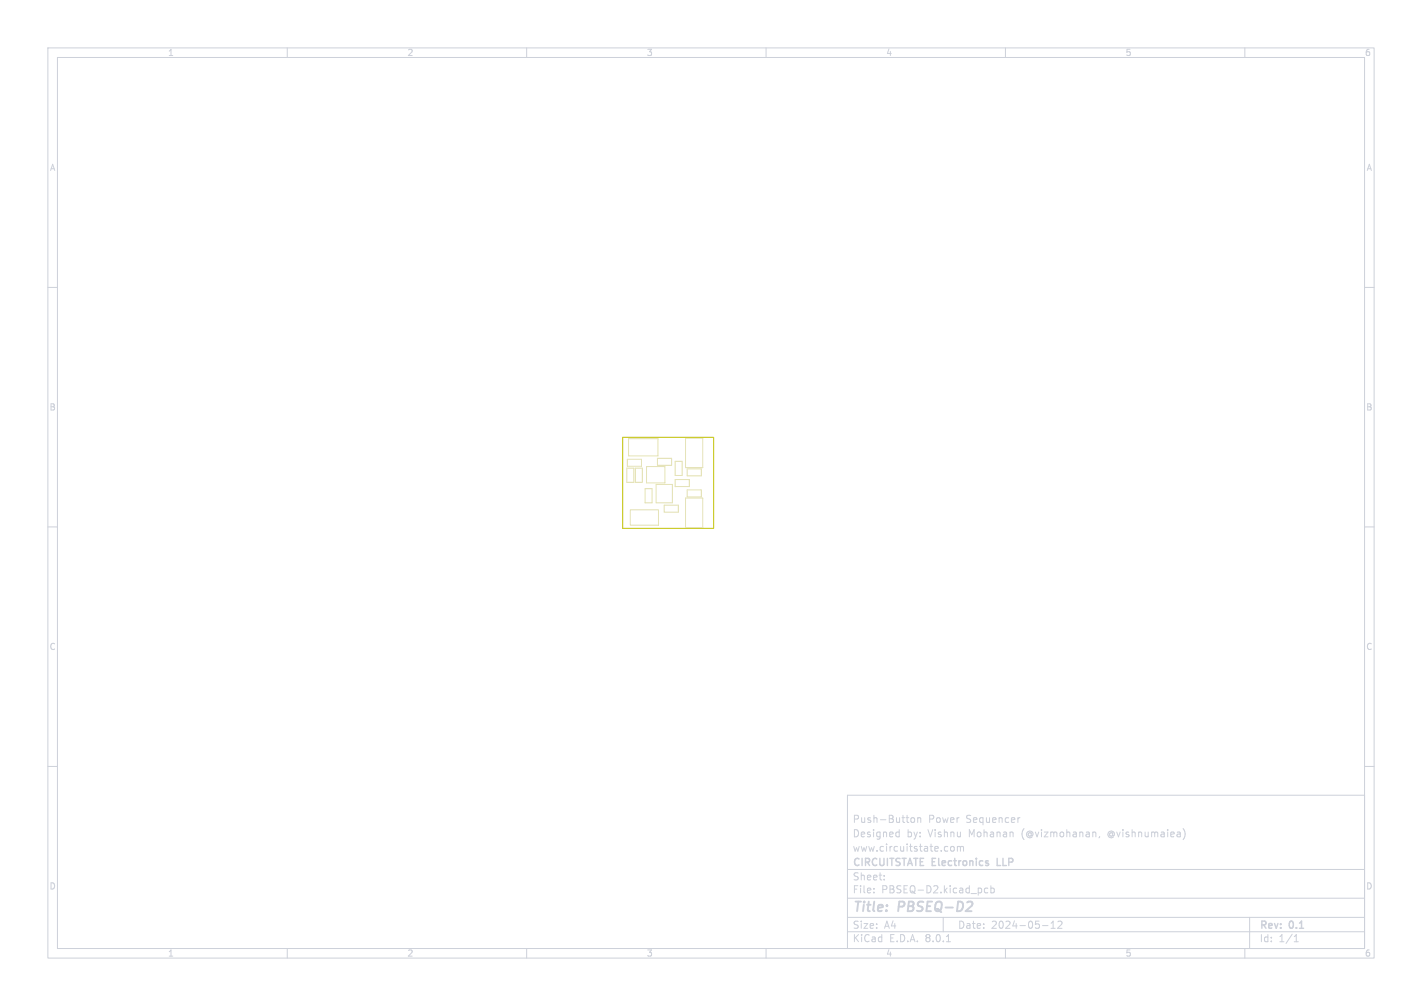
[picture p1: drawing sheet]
<svg xmlns="http://www.w3.org/2000/svg" width="297mm" height="210mm" viewBox="0 0 297 210" stroke-linecap="round" stroke-linejoin="round" font-family="sans-serif">
<defs><g id="words">
<g font-size="2.8" fill="#cdd1da">
<text x="178" y="190.9">Title:</text>
<text x="187.7" y="190.9">PBSEQ-D2</text>
</g>
<g font-size="2.1" fill="#cdd1da">
<text x="178" y="172">Push-Button</text>
<text x="193.9" y="172">Power</text>
<text x="201.8" y="172">Sequencer</text>
<text x="178" y="178">www.circuitstate.com</text>
<text x="178" y="175">Designed</text>
<text x="189.4" y="175">by:</text>
<text x="193.9" y="175">Vishnu</text>
<text x="202.5" y="175">Mohanan</text>
<text x="213.6" y="175">(@vizmohanan,</text>
<text x="231.8" y="175">@vishnumaiea)</text>
<text x="178" y="184">Sheet:</text>
<text x="178" y="181.2">CIRCUITSTATE Electronics</text>
<text x="208.9" y="181.2">LLP</text>
<text x="178" y="186.7">File:</text>
<text x="184.1" y="186.7">PBSEQ-D2.kicad_pcb</text>
<text x="178" y="196.9">KiCad</text>
<text x="178" y="194.1">Size:</text>
<text x="184.7" y="194.1">A4</text>
<text x="185.7" y="196.9">E.D.A.</text>
<text x="193.3" y="196.9">8.0.1</text>
<text x="200" y="194.1">Date:</text>
<text x="207" y="194.1">2024-05-12</text>
<text x="263" y="194.3">Rev:</text>
<text x="263" y="196.9">Id:</text>
<text x="267.1" y="196.9">1/1</text>
<text x="269.4" y="194.3">0.1</text>
</g>
<g font-size="1.8" fill="#cdd1da">
<text x="35" y="11.9">1</text>
<text x="85" y="11.9">2</text>
<text x="135" y="11.9">3</text>
<text x="185" y="11.9">4</text>
<text x="235" y="11.9">5</text>
<text x="285" y="11.9">6</text>
<text x="10.3" y="35.9">A</text>
<text x="285.4" y="35.9">A</text>
<text x="10.3" y="85.9">B</text>
<text x="285.3" y="85.9">B</text>
<text x="10.3" y="135.9">C</text>
<text x="285.3" y="135.9">C</text>
<text x="10.3" y="185.9">D</text>
<text x="285.3" y="185.9">D</text>
<text x="35" y="199.9">1</text>
<text x="85" y="199.9">2</text>
<text x="135" y="199.9">3</text>
<text x="185" y="199.9">4</text>
<text x="235" y="199.9">5</text>
<text x="285" y="199.9">6</text>
</g>
</g></defs>
<g fill="none" stroke="#cdd1da" stroke-width=".21">
<path d="M10 10h277v190h-277zM12 12h273v186h-273zM60 10v2M110 10v2M160 10v2M210 10v2M260 10v2M10 60h2M285 60h2M10 110h2M285 110h2M10 160h2"/>
<path d="M285 160h2M177 166h108v32h-108zM187.4 173.7l.4 .1M187.8 173.2v1.5M187.8 174.6l-.4 .1M190.3 170.8l.2-.1 .5 .1v.6l-.1 .2-.4 .1-.2-.1zM191.7 170.8l.2-.1 .3 .1 .1 .9M191.7 170.7v1M198.6 176.8l.2-.1 .4 .1 .1 .6-.1 .2-.4 .1-.2-.1zM200 176.8l.4-.1 .2 .2M200 176.7v1M200.6 176.9l.2-.2 .4 .1v.9"/>
<path d="M200.6 176.9v.8M213 170.7l-.4 .3M228.7 173.7l.2 .2v.8M229.7 174.6l-.2 .3M247.1 173a1.72 1.72 0 0 1 0 2.3M60 198v2M110 198v2M160 198v2M177 194.5h108M177 191.5h108M177 187.5h108M177 181.5h108"/>
<path d="M182.5 186.3v.1M182.5 185.5v.1M184.7 183.6v.1M184.7 182.8v.1M197 191.5v3M197.7 196.6h.8M206.3 185.5l-.4-.1-.3 .3 .1 .6h.6M207 185.5l.4-.1 .3 .3-.2 .6h-.5M207 184.9v1.5M210 198v2M217.7 193.2h1.2M219.5 193.8h.9"/>
<path d="M219.5 192.7l.5-.4v1.5M221 192.4l.5-.1 .3 .4-.9 1.1h.9M260 198v2M261 191.5v6.5M270.3 196.6h.9M270.3 195.5l.4-.4v1.5"/>
</g>
<path d="M202.8 188.2l.3 .4-.1 .5-1.3 1.1" fill="none" stroke="#cdd1da" stroke-width=".4"/>
<path d="M208.3 179.2v1.5h.7" fill="none" stroke="#cdd1da" stroke-width=".3"/>
<g fill="none" stroke="#e3e0b2" stroke-width=".21">
<path d="M130.9 97.7h1.5v3h-1.5zM131 95.9h3v1.4h-3zM131.3 91.6h6.1v3.6h-6.1zM132.7 97.7h1.5v3h-1.5zM135 97.4h3.9v3.4h-3.9zM137.3 95.7h3v1.4h-3zM141 96.3h1.5v3h-1.5zM143.2 91.5h3.6v6.1h-3.6zM143.5 97.9h3v1.4h-3zM131.6 106.4h5.9v3.2h-5.9zM134.7 102h1.5v3h-1.5zM137 101.1h3.4v3.9h-3.4z"/>
<path d="M138.7 105.5h3v1.4h-3zM141 100.1h3v1.5h-3zM143.2 104h3.6v6.1h-3.6zM143.5 102.3h3v1.4h-3z"/>
</g>
<path d="M130.1 91.3h19v19h-19z" fill="none" stroke="#c2c200" stroke-width=".21"/>
<use href="#words"/>
</svg>
